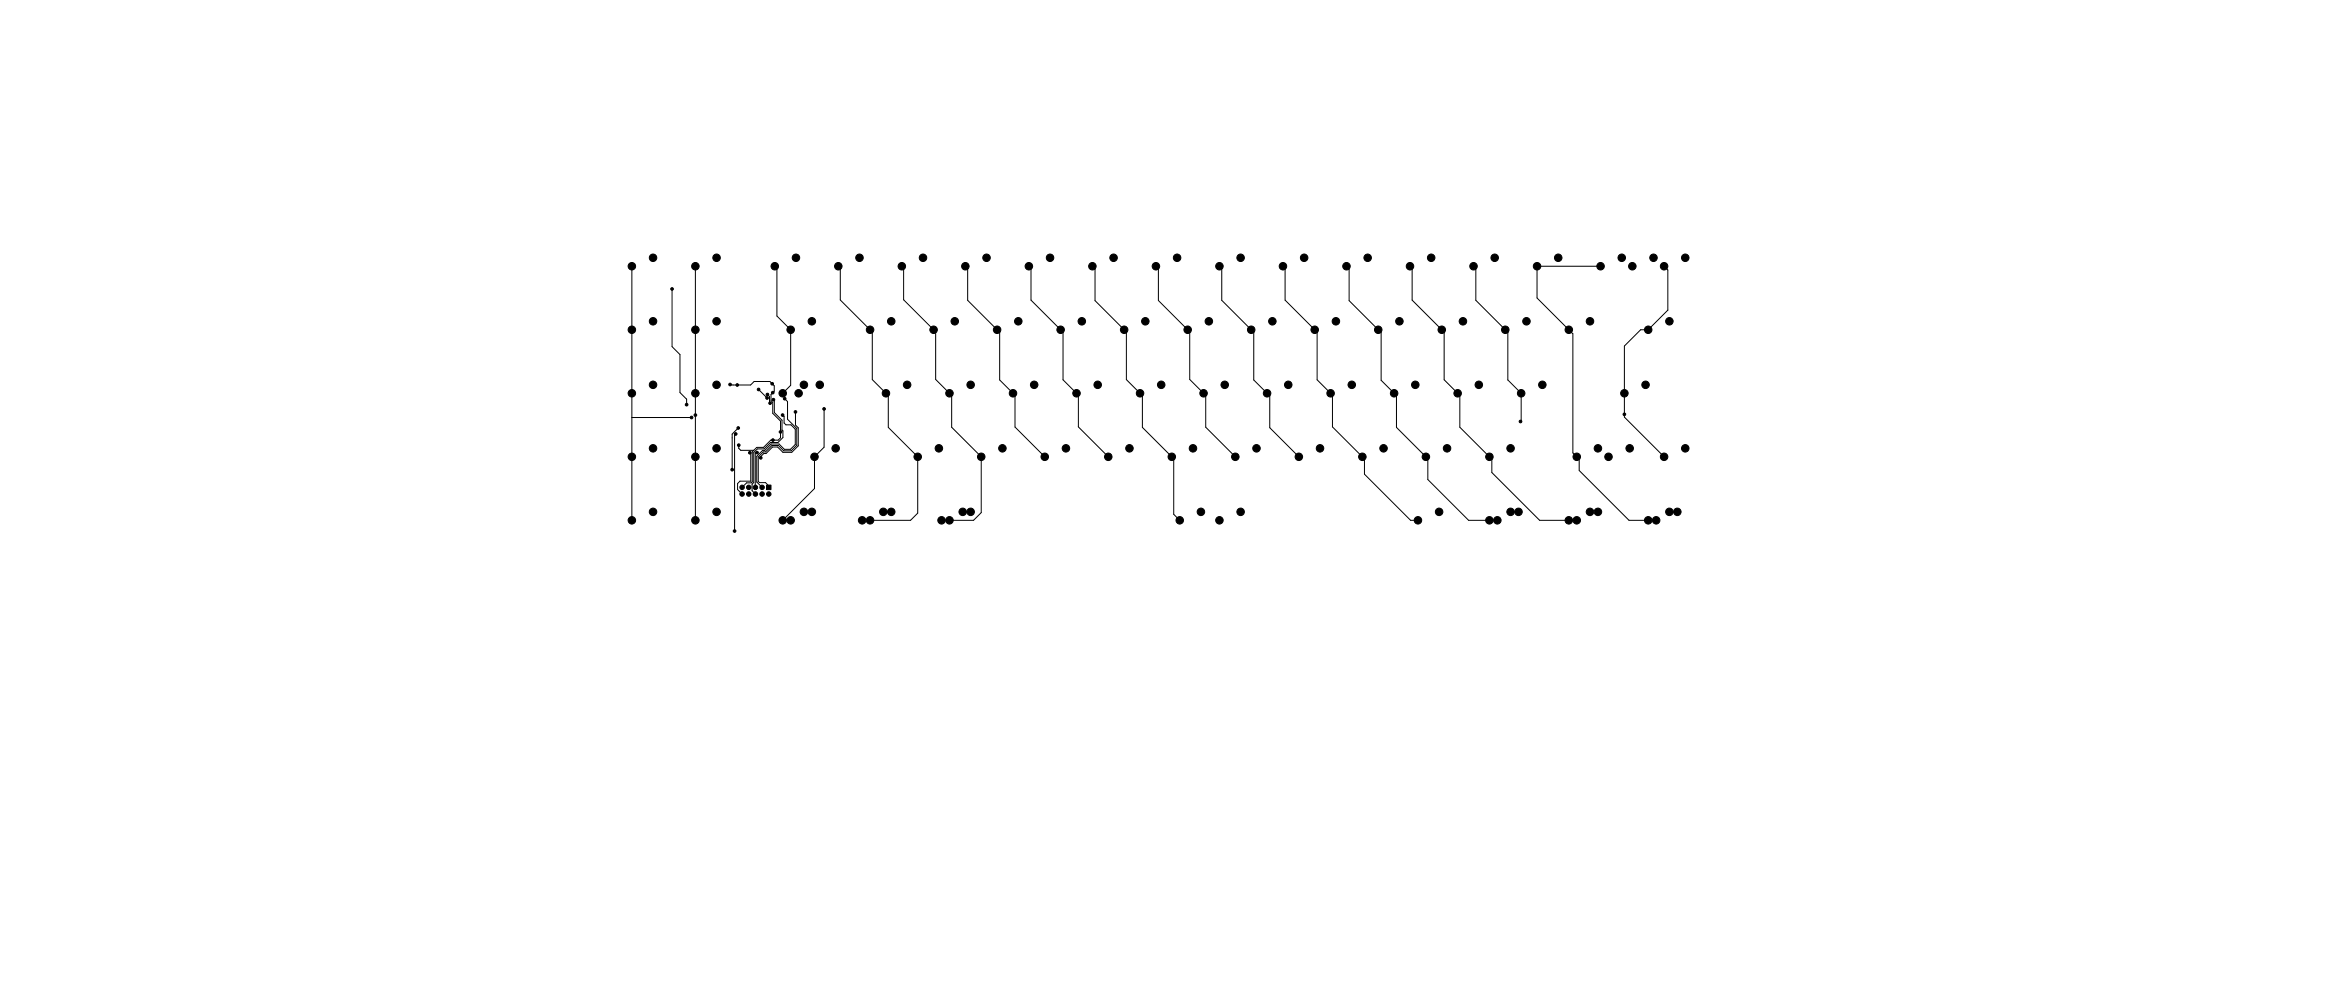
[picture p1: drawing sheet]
<svg xmlns="http://www.w3.org/2000/svg" width="700mm" height="300mm" viewBox="0 0 700 300" stroke-linecap="round" stroke-linejoin="round" font-family="sans-serif">
<g fill="#000" stroke="#000" stroke-width=".3">
<path d="M229.9 145.5h1.3v1.3h-1.3z"/>
<circle cx="189.5" cy="79.9" r="1.12"/>
<circle cx="195.8" cy="77.3" r="1.12"/>
<circle cx="208.5" cy="79.9" r="1.12"/>
<circle cx="214.9" cy="77.3" r="1.12"/>
<circle cx="232.4" cy="79.9" r="1.12"/>
<circle cx="238.7" cy="77.3" r="1.12"/>
<circle cx="251.4" cy="79.9" r="1.12"/>
<circle cx="257.8" cy="77.3" r="1.12"/>
<circle cx="270.5" cy="79.9" r="1.12"/>
<circle cx="276.8" cy="77.3" r="1.12"/>
<circle cx="289.5" cy="79.9" r="1.12"/>
<circle cx="295.9" cy="77.3" r="1.12"/>
<circle cx="308.6" cy="79.9" r="1.12"/>
<circle cx="314.9" cy="77.3" r="1.12"/>
<circle cx="327.6" cy="79.9" r="1.12"/>
<circle cx="334" cy="77.3" r="1.12"/>
<circle cx="346.7" cy="79.9" r="1.12"/>
<circle cx="353" cy="77.3" r="1.12"/>
<circle cx="365.7" cy="79.9" r="1.12"/>
<circle cx="372.1" cy="77.3" r="1.12"/>
<circle cx="384.8" cy="79.9" r="1.12"/>
<circle cx="391.1" cy="77.3" r="1.12"/>
<circle cx="403.8" cy="79.9" r="1.12"/>
<circle cx="410.2" cy="77.3" r="1.12"/>
<circle cx="422.9" cy="79.9" r="1.12"/>
<circle cx="429.2" cy="77.3" r="1.12"/>
<circle cx="441.9" cy="79.9" r="1.12"/>
<circle cx="448.3" cy="77.3" r="1.12"/>
<circle cx="461" cy="79.9" r="1.12"/>
<circle cx="467.3" cy="77.3" r="1.12"/>
<circle cx="480" cy="79.9" r="1.12"/>
<circle cx="486.4" cy="77.3" r="1.12"/>
<circle cx="489.5" cy="79.9" r="1.12"/>
<circle cx="495.9" cy="77.3" r="1.12"/>
<circle cx="499.1" cy="79.9" r="1.12"/>
<circle cx="505.4" cy="77.3" r="1.12"/>
<circle cx="189.5" cy="98.9" r="1.12"/>
<circle cx="195.8" cy="96.4" r="1.12"/>
<circle cx="201.5" cy="86.7" r=".4"/>
<circle cx="208.5" cy="98.9" r="1.12"/>
<circle cx="214.9" cy="96.4" r="1.12"/>
<circle cx="237.1" cy="98.9" r="1.12"/>
<circle cx="243.5" cy="96.4" r="1.12"/>
<circle cx="260.9" cy="98.9" r="1.12"/>
<circle cx="267.3" cy="96.4" r="1.12"/>
<circle cx="280" cy="98.9" r="1.12"/>
<circle cx="286.3" cy="96.4" r="1.12"/>
<circle cx="299" cy="98.9" r="1.12"/>
<circle cx="305.4" cy="96.4" r="1.12"/>
<circle cx="318.1" cy="98.9" r="1.12"/>
<circle cx="324.4" cy="96.4" r="1.12"/>
<circle cx="337.1" cy="98.9" r="1.12"/>
<circle cx="343.5" cy="96.4" r="1.12"/>
<circle cx="356.2" cy="98.9" r="1.12"/>
<circle cx="362.5" cy="96.4" r="1.12"/>
<circle cx="375.2" cy="98.9" r="1.12"/>
<circle cx="381.6" cy="96.4" r="1.12"/>
<circle cx="394.3" cy="98.9" r="1.12"/>
<circle cx="400.6" cy="96.4" r="1.12"/>
<circle cx="413.3" cy="98.9" r="1.12"/>
<circle cx="419.7" cy="96.4" r="1.12"/>
<circle cx="432.4" cy="98.9" r="1.12"/>
<circle cx="438.7" cy="96.4" r="1.12"/>
<circle cx="451.4" cy="98.9" r="1.12"/>
<circle cx="457.8" cy="96.4" r="1.12"/>
<circle cx="470.5" cy="98.9" r="1.12"/>
<circle cx="476.8" cy="96.4" r="1.12"/>
<circle cx="494.3" cy="98.9" r="1.12"/>
<circle cx="500.6" cy="96.4" r="1.12"/>
<circle cx="189.5" cy="118" r="1.12"/>
<circle cx="195.8" cy="115.4" r="1.12"/>
<circle cx="208.5" cy="118" r="1.12"/>
<circle cx="214.9" cy="115.4" r="1.12"/>
<circle cx="218.9" cy="115.3" r=".4"/>
<circle cx="221.1" cy="115.5" r=".4"/>
<circle cx="227.5" cy="116.8" r=".4"/>
<circle cx="230" cy="119.4" r=".4"/>
<circle cx="230.2" cy="118.3" r=".4"/>
<circle cx="231.6" cy="115.1" r=".4"/>
<circle cx="231.8" cy="117.8" r=".4"/>
<circle cx="231.9" cy="119.9" r=".4"/>
<circle cx="234.7" cy="118" r="1.12"/>
<circle cx="235.3" cy="119.6" r=".4"/>
<circle cx="239.5" cy="118" r="1.12"/>
<circle cx="241.1" cy="115.4" r="1.12"/>
<circle cx="245.9" cy="115.4" r="1.12"/>
<circle cx="265.7" cy="118" r="1.12"/>
<circle cx="272" cy="115.4" r="1.12"/>
<circle cx="284.7" cy="118" r="1.12"/>
<circle cx="291.1" cy="115.4" r="1.12"/>
<circle cx="303.8" cy="118" r="1.12"/>
<circle cx="310.1" cy="115.4" r="1.12"/>
<circle cx="322.8" cy="118" r="1.12"/>
<circle cx="329.2" cy="115.4" r="1.12"/>
<circle cx="341.9" cy="118" r="1.12"/>
<circle cx="348.2" cy="115.4" r="1.12"/>
<circle cx="360.9" cy="118" r="1.12"/>
<circle cx="367.3" cy="115.4" r="1.12"/>
<circle cx="380" cy="118" r="1.12"/>
<circle cx="386.3" cy="115.4" r="1.12"/>
<circle cx="399" cy="118" r="1.12"/>
<circle cx="405.4" cy="115.4" r="1.12"/>
<circle cx="418.1" cy="118" r="1.12"/>
<circle cx="424.4" cy="115.4" r="1.12"/>
<circle cx="437.1" cy="118" r="1.12"/>
<circle cx="443.5" cy="115.4" r="1.12"/>
<circle cx="456.2" cy="118" r="1.12"/>
<circle cx="462.5" cy="115.4" r="1.12"/>
<circle cx="487.2" cy="118" r="1.13"/>
<circle cx="493.5" cy="115.4" r="1.13"/>
<circle cx="189.5" cy="137" r="1.13"/>
<circle cx="195.8" cy="134.5" r="1.12"/>
<circle cx="205.9" cy="121.4" r=".4"/>
<circle cx="207.4" cy="125.2" r=".4"/>
<circle cx="208.5" cy="124.5" r=".4"/>
<circle cx="208.5" cy="137" r="1.13"/>
<circle cx="214.9" cy="134.5" r="1.12"/>
<circle cx="220.6" cy="130.2" r=".4"/>
<circle cx="221.4" cy="128.4" r=".4"/>
<circle cx="221.5" cy="133.5" r=".4"/>
<circle cx="224.9" cy="135.8" r=".4"/>
<circle cx="227" cy="135.7" r=".4"/>
<circle cx="228.1" cy="137.3" r=".4"/>
<circle cx="230.9" cy="120.9" r=".4"/>
<circle cx="231.8" cy="132" r=".4"/>
<circle cx="234.1" cy="129.5" r=".4"/>
<circle cx="234.7" cy="124.5" r=".4"/>
<circle cx="238.6" cy="123.5" r=".4"/>
<circle cx="244.3" cy="137" r="1.13"/>
<circle cx="247.1" cy="122.6" r=".4"/>
<circle cx="250.6" cy="134.5" r="1.12"/>
<circle cx="275.2" cy="137" r="1.12"/>
<circle cx="281.6" cy="134.5" r="1.12"/>
<circle cx="294.3" cy="137" r="1.12"/>
<circle cx="300.6" cy="134.5" r="1.12"/>
<circle cx="313.3" cy="137" r="1.12"/>
<circle cx="319.7" cy="134.5" r="1.12"/>
<circle cx="332.4" cy="137" r="1.12"/>
<circle cx="338.7" cy="134.5" r="1.12"/>
<circle cx="351.4" cy="137" r="1.12"/>
<circle cx="357.8" cy="134.5" r="1.12"/>
<circle cx="370.5" cy="137" r="1.12"/>
<circle cx="376.8" cy="134.5" r="1.12"/>
<circle cx="389.5" cy="137" r="1.12"/>
<circle cx="395.9" cy="134.5" r="1.12"/>
<circle cx="408.6" cy="137" r="1.12"/>
<circle cx="414.9" cy="134.5" r="1.12"/>
<circle cx="427.6" cy="137" r="1.12"/>
<circle cx="434" cy="134.5" r="1.12"/>
<circle cx="446.7" cy="137" r="1.12"/>
<circle cx="453" cy="134.5" r="1.12"/>
<circle cx="456" cy="126.4" r=".4"/>
<circle cx="472.9" cy="137" r="1.13"/>
<circle cx="479.2" cy="134.5" r="1.13"/>
<circle cx="482.4" cy="137" r="1.13"/>
<circle cx="487.2" cy="124.3" r=".4"/>
<circle cx="488.7" cy="134.5" r="1.13"/>
<circle cx="499.1" cy="137" r="1.12"/>
<circle cx="505.4" cy="134.5" r="1.12"/>
<circle cx="189.5" cy="156.1" r="1.13"/>
<circle cx="195.8" cy="153.5" r="1.13"/>
<circle cx="208.5" cy="156.1" r="1.13"/>
<circle cx="214.9" cy="153.5" r="1.13"/>
<circle cx="219.6" cy="140.9" r=".4"/>
<circle cx="220.3" cy="159.3" r=".4"/>
<circle cx="222.6" cy="148.2" r=".67"/>
<circle cx="222.6" cy="146.2" r=".67"/>
<circle cx="224.6" cy="148.2" r=".67"/>
<circle cx="224.6" cy="146.2" r=".67"/>
<circle cx="226.6" cy="148.2" r=".67"/>
<circle cx="226.6" cy="146.2" r=".67"/>
<circle cx="228.6" cy="148.2" r=".67"/>
<circle cx="228.6" cy="146.2" r=".67"/>
<circle cx="230.6" cy="148.2" r=".67"/>
<circle cx="234.7" cy="156.1" r="1.13"/>
<circle cx="237.1" cy="156.1" r="1.13"/>
<circle cx="241.1" cy="153.5" r="1.13"/>
<circle cx="243.5" cy="153.5" r="1.13"/>
<circle cx="258.6" cy="156.1" r="1.13"/>
<circle cx="260.9" cy="156.1" r="1.12"/>
<circle cx="264.9" cy="153.5" r="1.13"/>
<circle cx="267.3" cy="153.5" r="1.12"/>
<circle cx="282.4" cy="156.1" r="1.13"/>
<circle cx="284.7" cy="156.1" r="1.12"/>
<circle cx="288.7" cy="153.5" r="1.13"/>
<circle cx="291.1" cy="153.5" r="1.12"/>
<circle cx="353.8" cy="156.1" r="1.13"/>
<circle cx="360.2" cy="153.5" r="1.13"/>
<circle cx="365.7" cy="156.1" r="1.12"/>
<circle cx="372.1" cy="153.5" r="1.12"/>
<circle cx="425.2" cy="156.1" r="1.13"/>
<circle cx="431.6" cy="153.5" r="1.13"/>
<circle cx="446.7" cy="156.1" r="1.12"/>
<circle cx="449.1" cy="156.1" r="1.13"/>
<circle cx="453" cy="153.5" r="1.12"/>
<circle cx="455.4" cy="153.5" r="1.13"/>
<circle cx="470.5" cy="156.1" r="1.12"/>
<circle cx="472.9" cy="156.1" r="1.13"/>
<circle cx="476.8" cy="153.5" r="1.12"/>
<circle cx="479.2" cy="153.5" r="1.13"/>
<circle cx="494.3" cy="156.1" r="1.12"/>
<circle cx="496.7" cy="156.1" r="1.13"/>
<circle cx="500.6" cy="153.5" r="1.12"/>
<circle cx="503" cy="153.5" r="1.13"/>
</g>
<g fill="none" stroke="#000" stroke-width=".3">
<path d="M189.5 79.9v76.2M208.5 79.9v76.2M232.4 79.9l.6 .6v14.3l4.1 4.1v16.7l-2.4 2.4M251.4 79.9l.6 .5v9.6l9.6 9.6v14.3l4.8 4.8v9.5l8.8 8.8v16.9l-2.1 2.2h-12.2M270.5 79.9l.5 .5v9.5l9.6 9.6v14.3l4.8 4.8v9.5l8.9 8.9v16.7l-2.3 2.4h-7.3M289.5 79.9l.7 .6v9.6l9.6 9.6v14.3l4.6 4.6v9.5l8.9 8.9M308.6 79.9l.6 .6v9.5l9.6 9.6v14.3l4.6 4.6v9.5l9 9M327.6 79.9l.8 .7v9.6l9.4 9.4v14.3l4.8 4.8v9.5l9.4 9.4v16.6l1.8 1.9M346.7 79.9l.7 .7v9.5l9.4 9.4v14.3l4.8 4.8v9.5l8.9 8.9M365.7 79.9l.7 .6v9.6l9.6 9.6v14.3l4.8 4.8v9.5l8.7 8.7M384.8 79.9l.6 .6v9.5l9.6 9.6v14.3l4.6 4.6v9.5l9.6 9.6v4.6l13.8 13.9h2.2M403.8 79.9l.8 .7v9.6l9.6 9.6v14.3l4.6 4.6v9.5l9.4 9.4v6.2l12.2 12.3h6.3"/>
<path d="M422.9 79.9l.6 .6v9.5l9.6 9.6v14.3l4.7 4.7v9.5l9.6 9.6v4l14.3 14.4h8.8M441.9 79.9l.7 .6v9.6l9.6 9.6v14.3l4 4v8.2l-.2 .2M480 79.9h-19v9.5l10.7 10.7v35.7l1.9 1.9v3.4l14.9 15h5.8M499.1 79.9l1.1 1.1v12l-5.9 5.9h-2.3l-4.8 4.9v14.2M201.6 86.7v17.3l2.3 2.3v11.4l2 2v1.7M219 115.3l6.1 .2 1.1-1.1h4.7l1.3 1.3v1.6l-1 1v1.9l.6 .5v3.3l2.3 2.3v5l-.7 .7h-2.2l-2.2 2.2h-2.1l-1.3 1.3v9l-.3 .3h-1.4l-1.4 1.4M227.5 116.8l2.6 2.6M230.2 118.3l.6 .6v1.8l.2 .2M231.9 119.9l.3 .2v3.6l2.3 2.3v3l.3 .2v2l-1.5 1.5h-2.2l-1.9 1.9h-2.1l-1 1.1v9l-.6 .5v2l1 1M235.3 119.6l.9 .8v5.3l2.7 2.8v5l-1.6 1.7h-2.2l-1.7-1.6h-1.9l-1.9 1.9h-.7l-1.5 1.5v7.4l.4 .3h1.8l.9 1v.5M487.2 118.1v7l11.9 11.9M189.5 125.2h17.9"/>
<path d="M207.4 125.2h.1M220.6 130.2l-.3 .3v28.8M221.4 128.4l-1.8 1.8v10.7M221.5 133.5v1l.6 .6h4M224.9 135.8l.2 .3v8.2h-3.2l-.7 .7v1.8l1.3 1.4M227 135.7l-.5 .2v10.3M234.7 124.5l.4 .4v2l.6 .5h1.5l1.3 1.3v4.6l-1.4 1.5h-1.9l-1.6-1.6h-2.3l-1.9 1.9h-.7l-1.7 1.8v7.7l1.5 1.6M238.6 123.5v4l.8 .8v5.4l-1.9 2h-2.7l-1.6-1.6h-1.5l-2 1.9h-.6l-1 .9v.4M247.1 122.6v11.5l-2.8 2.9v9.5l-9.6 9.6"/>
</g>
</svg>
